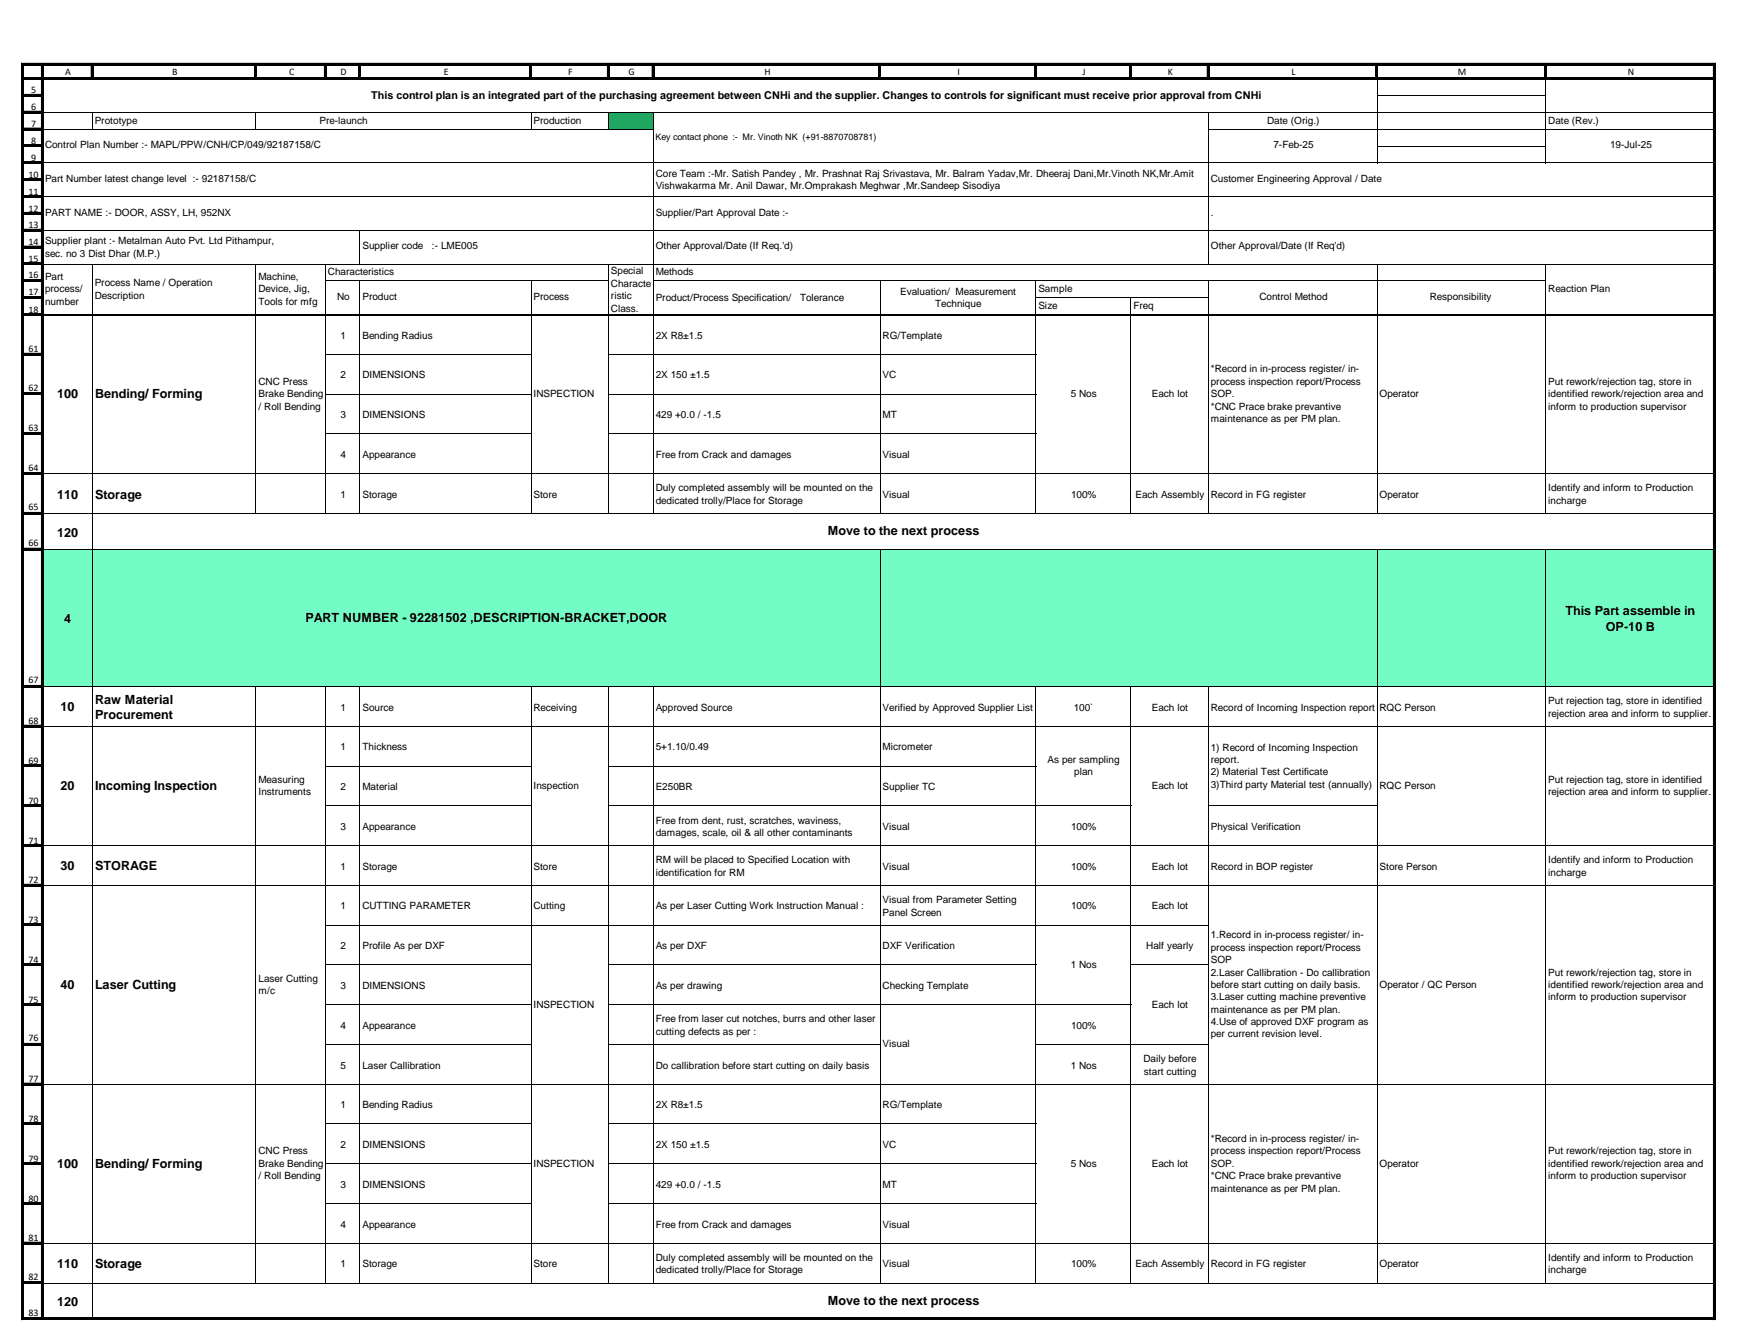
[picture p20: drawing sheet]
<svg xmlns="http://www.w3.org/2000/svg" width="279mm" height="216mm" viewBox="0 0 279 216" stroke-linecap="round" stroke-linejoin="round" font-family="sans-serif">
<defs><g id="words">
<g font-size="2">
<text x="9.2" y="64">100</text>
<text x="15.3" y="64">Bending/ Forming</text>
<text x="9.2" y="80.2">110</text>
<text x="15.3" y="80.2">Storage</text>
<text x="9.2" y="86.3">120</text>
<text x="133.2" y="86.1">Move to the next process</text>
<text x="10.3" y="100.1">4</text>
<text x="49.1" y="100">PART NUMBER - 92281502 ,DESCRIPTION-BRACKET,DOOR</text>
<text x="251.8" y="98.9">This Part assemble in</text>
<text x="258.3" y="101.4">OP-10 B</text>
<text x="15.3" y="113.1">Raw Material</text>
<text x="9.7" y="114.4">10</text>
<text x="15.3" y="115.6">Procurement</text>
<text x="9.7" y="127">20</text>
<text x="15.3" y="127">Incoming Inspection</text>
<text x="9.7" y="139.9">30</text>
<text x="15.3" y="139.9">STORAGE</text>
<text x="9.7" y="159">40</text>
<text x="15.3" y="159">Laser Cutting</text>
<text x="9.2" y="187.7">100</text>
<text x="15.3" y="187.7">Bending/ Forming</text>
<text x="9.2" y="203.9">110</text>
<text x="15.3" y="203.9">Storage</text>
<text x="9.2" y="210">120</text>
<text x="133.2" y="209.8">Move to the next process</text>
</g>
<text font-size="1.7" x="59.7" y="15.9">This control plan is an integrated part of the purchasing agreement between CNHi and the supplier. Changes to controls for significant must receive prior approval from CNHi</text>
<g font-size="1.6">
<text x="5" y="15">5</text>
<text x="5" y="17.7">6</text>
<text x="10.5" y="12">A</text>
<text x="27.7" y="12">B</text>
<text x="46.5" y="12">C</text>
<text x="54.8" y="12">D</text>
<text x="71.4" y="12">E</text>
<text x="91.4" y="12">F</text>
<text x="101.1" y="12">G</text>
<text x="123" y="12">H</text>
<text x="154" y="12">I</text>
<text x="174.1" y="12">J</text>
<text x="187.9" y="12">K</text>
<text x="207.7" y="12">L</text>
<text x="234.5" y="12">M</text>
<text x="261.8" y="12">N</text>
<text x="5" y="20.4">7</text>
<text x="5" y="23.2">8</text>
<text x="7.2" y="23.8">Control Plan Number :- MAPL/PPW/CNH/CP/049/92187158/C</text>
<text x="15.2" y="19.9">Prototype</text>
<text x="51.4" y="19.9">Pre-launch</text>
<text x="85.8" y="19.9">Production</text>
<text x="203.8" y="19.9">Date (Orig.)</text>
<text x="204.8" y="23.8">7-Feb-25</text>
<text x="249" y="19.9">Date (Rev.)</text>
<text x="259" y="23.8">19-Jul-25</text>
<text x="4.6" y="28.6">10</text>
<text x="5" y="25.9">9</text>
<text x="7.2" y="29.3">Part Number latest change level :- 92187158/C</text>
<text x="105.5" y="28.4">Core Team :-Mr. Satish Pandey , Mr. Prashnat Raj Srivastava, Mr. Balram Yadav,Mr. Dheeraj Dani,Mr.Vinoth NK,Mr.Amit</text>
<text x="194.8" y="29.3">Customer Engineering Approval / Date</text>
<text x="4.6" y="31.3">11</text>
<text x="4.6" y="34">12</text>
<text x="7.2" y="34.7">PART NAME :- DOOR, ASSY, LH, 952NX</text>
<text x="105.5" y="30.4">Vishwakarma Mr. Anil Dawar, Mr.Omprakash Meghwar ,Mr.Sandeep Sisodiya</text>
<text x="105.5" y="34.7">Supplier/Part Approval Date :-</text>
<text x="194.8" y="34.7">.</text>
<text x="4.6" y="36.7">13</text>
<text x="4.6" y="39.4">14</text>
<text x="7.2" y="39.3">Supplier plant :- Metalman Auto Pvt. Ltd Pithampur,</text>
<text x="7.2" y="41.2">sec. no 3 Dist Dhar (M.P.)</text>
<text x="58.3" y="40.1">Supplier code</text>
<text x="69.5" y="40.1">:- LME005</text>
<text x="105.5" y="40.1">Other Approval/Date (If Req.'d)</text>
<text x="194.8" y="40.1">Other Approval/Date (If Req'd)</text>
<text x="4.6" y="42.1">15</text>
<text x="4.6" y="44.7">16</text>
<text x="4.6" y="47.4">17</text>
<text x="7.2" y="45">Part</text>
<text x="7.2" y="47">process/</text>
<text x="15.2" y="46">Process Name / Operation</text>
<text x="41.6" y="45">Machine,</text>
<text x="41.6" y="47">Device, Jig,</text>
<text x="52.8" y="44.2">Characteristics</text>
<text x="98.3" y="44.1">Special</text>
<text x="98.3" y="46.1">Characte</text>
<text x="105.5" y="44.2">Methods</text>
<text x="144.8" y="47.4">Evaluation/ Measurement</text>
<text x="167" y="47">Sample</text>
<text x="249" y="46.9">Reaction Plan</text>
<text x="4.6" y="50.3">18</text>
<text x="7.2" y="49">number</text>
<text x="15.2" y="48">Description</text>
<text x="41.6" y="49">Tools for mfg</text>
<text x="54.2" y="48.2">No</text>
<text x="58.3" y="48.2">Product</text>
<text x="85.8" y="48.2">Process</text>
<text x="98.3" y="48.1">ristic</text>
<text x="98.3" y="50.1">Class.</text>
<text x="105.5" y="48.4">Product/Process Specification/</text>
<text x="128.7" y="48.4">Tolerance</text>
<text x="150.4" y="49.4">Technique</text>
<text x="167" y="49.7">Size</text>
<text x="182.3" y="49.7">Freq</text>
<text x="202.6" y="48.2">Control Method</text>
<text x="230" y="48.2">Responsibility</text>
<text x="4.6" y="56.6">61</text>
<text x="54.7" y="54.4">1</text>
<text x="58.3" y="54.4">Bending Radius</text>
<text x="105.5" y="54.4">2X R8±1.5</text>
<text x="142" y="54.4">RG/Template</text>
<text x="194.8" y="59.9">*Record in in-process register/ in-</text>
<text x="4.6" y="62.9">62</text>
<text x="41.6" y="61.9">CNC Press</text>
<text x="41.6" y="63.8">Brake Bending</text>
<text x="41.6" y="65.8">/ Roll Bending</text>
<text x="54.7" y="60.8">2</text>
<text x="58.3" y="60.8">DIMENSIONS</text>
<text x="85.8" y="63.8">INSPECTION</text>
<text x="105.5" y="60.8">2X 150 ±1.5</text>
<text x="142" y="60.8">VC</text>
<text x="172.2" y="63.8">5 Nos</text>
<text x="185.3" y="63.8">Each lot</text>
<text x="194.8" y="61.9">process inspection report/Process</text>
<text x="194.8" y="63.8">SOP.</text>
<text x="194.8" y="65.8">*CNC Prace brake prevantive</text>
<text x="221.9" y="63.8">Operator</text>
<text x="249" y="61.9">Put rework/rejection tag, store in</text>
<text x="249" y="63.8">identified rework/rejection area and</text>
<text x="249" y="65.8">inform to production supervisor</text>
<text x="4.6" y="69.3">63</text>
<text x="54.7" y="67.2">3</text>
<text x="58.3" y="67.2">DIMENSIONS</text>
<text x="105.5" y="67.2">429 +0.0 / -1.5</text>
<text x="142" y="67.2">MT</text>
<text x="194.8" y="67.8">maintenance as per PM plan.</text>
<text x="4.6" y="75.7">64</text>
<text x="54.7" y="73.6">4</text>
<text x="58.3" y="73.6">Appearance</text>
<text x="105.5" y="73.6">Free from Crack and damages</text>
<text x="142" y="73.6">Visual</text>
<text x="4.6" y="82.1">65</text>
<text x="54.7" y="80">1</text>
<text x="58.3" y="80">Storage</text>
<text x="85.8" y="80">Store</text>
<text x="105.5" y="79">Duly completed assembly will be mounted on the</text>
<text x="105.5" y="81">dedicated trolly/Place for Storage</text>
<text x="142" y="80">Visual</text>
<text x="172.3" y="80">100%</text>
<text x="182.7" y="80">Each Assembly</text>
<text x="194.8" y="80">Record in FG register</text>
<text x="221.9" y="80">Operator</text>
<text x="249" y="79">Identify and inform to Production</text>
<text x="249" y="81">incharge</text>
<text x="4.6" y="87.8">66</text>
<text x="4.6" y="109.9">67</text>
<text x="249" y="113.2">Put rejection tag, store in identified</text>
<text x="4.6" y="116.4">68</text>
<text x="54.7" y="114.2">1</text>
<text x="58.3" y="114.2">Source</text>
<text x="85.8" y="114.2">Receiving</text>
<text x="105.5" y="114.2">Approved Source</text>
<text x="142" y="114.2">Verified by Approved Supplier List</text>
<text x="172.7" y="114.2">100`</text>
<text x="185.3" y="114.2">Each lot</text>
<text x="194.8" y="114.2">Record of Incoming Inspection report</text>
<text x="221.9" y="114.2">RQC Person</text>
<text x="249" y="115.2">rejection area and inform to supplier.</text>
<text x="4.6" y="122.8">69</text>
<text x="41.6" y="125.8">Measuring</text>
<text x="54.7" y="120.6">1</text>
<text x="58.3" y="120.6">Thickness</text>
<text x="105.5" y="120.6">5+1.10/0.49</text>
<text x="142" y="120.6">Micrometer</text>
<text x="168.5" y="122.7">As per sampling</text>
<text x="172.8" y="124.7">plan</text>
<text x="194.8" y="120.7">1) Record of Incoming Inspection</text>
<text x="194.8" y="122.7">report.</text>
<text x="194.8" y="124.7">2) Material Test Certificate</text>
<text x="249" y="125.8">Put rejection tag, store in identified</text>
<text x="4.6" y="129.2">70</text>
<text x="41.6" y="127.8">Instruments</text>
<text x="54.7" y="127">2</text>
<text x="58.3" y="127">Material</text>
<text x="85.8" y="126.9">Inspection</text>
<text x="105.5" y="127">E250BR</text>
<text x="142" y="127">Supplier TC</text>
<text x="185.3" y="126.9">Each lot</text>
<text x="194.8" y="126.6">3)Third party Material test (annually)</text>
<text x="221.9" y="126.9">RQC Person</text>
<text x="249" y="127.8">rejection area and inform to supplier.</text>
<text x="4.6" y="135.6">71</text>
<text x="54.7" y="133.4">3</text>
<text x="58.3" y="133.4">Appearance</text>
<text x="105.5" y="132.4">Free from dent, rust, scratches, waviness,</text>
<text x="105.5" y="134.4">damages, scale, oil &amp; all other contaminants</text>
<text x="142" y="133.4">Visual</text>
<text x="172.3" y="133.4">100%</text>
<text x="194.8" y="133.4">Physical Verification</text>
<text x="4.6" y="142">72</text>
<text x="54.7" y="139.8">1</text>
<text x="58.3" y="139.8">Storage</text>
<text x="85.8" y="139.8">Store</text>
<text x="105.5" y="138.8">RM will be placed to Specified Location with</text>
<text x="105.5" y="140.8">identification for RM</text>
<text x="142" y="139.8">Visual</text>
<text x="172.3" y="139.8">100%</text>
<text x="185.3" y="139.8">Each lot</text>
<text x="194.8" y="139.8">Record in BOP register</text>
<text x="221.9" y="139.8">Store Person</text>
<text x="249" y="138.8">Identify and inform to Production</text>
<text x="249" y="140.8">incharge</text>
<text x="4.6" y="148.4">73</text>
<text x="54.7" y="146.2">1</text>
<text x="58.3" y="146.2">CUTTING PARAMETER</text>
<text x="85.8" y="146.2">Cutting</text>
<text x="105.5" y="146.2">As per Laser Cutting Work Instruction Manual :</text>
<text x="142" y="145.2">Visual from Parameter Setting</text>
<text x="142" y="147.2">Panel Screen</text>
<text x="172.3" y="146.2">100%</text>
<text x="185.3" y="146.2">Each lot</text>
<text x="4.6" y="154.8">74</text>
<text x="54.7" y="152.6">2</text>
<text x="58.3" y="152.6">Profile As per DXF</text>
<text x="105.5" y="152.6">As per DXF</text>
<text x="142" y="152.6">DXF Verification</text>
<text x="172.2" y="155.6">1 Nos</text>
<text x="184.4" y="152.6">Half yearly</text>
<text x="194.8" y="150.9">1.Record in in-process register/ in-</text>
<text x="194.8" y="152.8">process inspection report/Process</text>
<text x="194.8" y="154.8">SOP</text>
<text x="4.6" y="161.2">75</text>
<text x="41.6" y="157.8">Laser Cutting</text>
<text x="41.6" y="159.8">m/c</text>
<text x="54.7" y="159">3</text>
<text x="58.3" y="159">DIMENSIONS</text>
<text x="105.5" y="159">As per drawing</text>
<text x="142" y="159">Checking Template</text>
<text x="194.8" y="156.8">2.Laser Callibration - Do callibration</text>
<text x="194.8" y="158.8">before start cutting on daily basis.</text>
<text x="194.8" y="160.8">3.Laser cutting machine preventive</text>
<text x="221.9" y="158.8">Operator / QC Person</text>
<text x="249" y="156.8">Put rework/rejection tag, store in</text>
<text x="249" y="158.8">identified rework/rejection area and</text>
<text x="249" y="160.8">inform to production supervisor</text>
<text x="4.6" y="167.3">76</text>
<text x="54.7" y="165.4">4</text>
<text x="58.3" y="165.4">Appearance</text>
<text x="85.8" y="162">INSPECTION</text>
<text x="105.5" y="164.4">Free from laser cut notches, burrs and other laser</text>
<text x="105.5" y="166.4">cutting defects as per :</text>
<text x="172.3" y="165.4">100%</text>
<text x="185.3" y="162">Each lot</text>
<text x="194.8" y="162.8">maintenance as per PM plan.</text>
<text x="194.8" y="164.8">4.Use of approved DXF program as</text>
<text x="194.8" y="166.8">per current revision level.</text>
<text x="4.6" y="174">77</text>
<text x="54.7" y="171.8">5</text>
<text x="58.3" y="171.8">Laser Callibration</text>
<text x="105.5" y="171.8">Do callibration before start cutting on daily basis</text>
<text x="142" y="168.4">Visual</text>
<text x="172.2" y="171.8">1 Nos</text>
<text x="183.9" y="170.8">Daily before</text>
<text x="184" y="172.8">start cutting</text>
<text x="54.7" y="178.2">1</text>
<text x="58.3" y="178.2">Bending Radius</text>
<text x="105.5" y="178.2">2X R8±1.5</text>
<text x="142" y="178.2">RG/Template</text>
<text x="4.6" y="180.4">78</text>
<text x="41.6" y="185.6">CNC Press</text>
<text x="54.7" y="184.6">2</text>
<text x="58.3" y="184.6">DIMENSIONS</text>
<text x="105.5" y="184.6">2X 150 ±1.5</text>
<text x="142" y="184.6">VC</text>
<text x="194.8" y="183.6">*Record in in-process register/ in-</text>
<text x="194.8" y="185.6">process inspection report/Process</text>
<text x="249" y="185.6">Put rework/rejection tag, store in</text>
<text x="4.6" y="186.8">79</text>
<text x="41.6" y="187.6">Brake Bending</text>
<text x="41.6" y="189.6">/ Roll Bending</text>
<text x="54.7" y="191">3</text>
<text x="58.3" y="191">DIMENSIONS</text>
<text x="85.8" y="187.6">INSPECTION</text>
<text x="105.5" y="191">429 +0.0 / -1.5</text>
<text x="142" y="191">MT</text>
<text x="172.2" y="187.6">5 Nos</text>
<text x="185.3" y="187.6">Each lot</text>
<text x="194.8" y="187.6">SOP.</text>
<text x="194.8" y="189.6">*CNC Prace brake prevantive</text>
<text x="194.8" y="191.5">maintenance as per PM plan.</text>
<text x="221.9" y="187.6">Operator</text>
<text x="249" y="187.6">identified rework/rejection area and</text>
<text x="249" y="189.6">inform to production supervisor</text>
<text x="4.6" y="193.2">80</text>
<text x="54.7" y="197.3">4</text>
<text x="58.3" y="197.3">Appearance</text>
<text x="105.5" y="197.3">Free from Crack and damages</text>
<text x="142" y="197.3">Visual</text>
<text x="4.6" y="199.6">81</text>
<text x="54.7" y="203.7">1</text>
<text x="58.3" y="203.7">Storage</text>
<text x="85.8" y="203.7">Store</text>
<text x="105.5" y="202.7">Duly completed assembly will be mounted on the</text>
<text x="142" y="203.7">Visual</text>
<text x="172.3" y="203.7">100%</text>
<text x="182.7" y="203.7">Each Assembly</text>
<text x="194.8" y="203.7">Record in FG register</text>
<text x="221.9" y="203.7">Operator</text>
<text x="249" y="202.7">Identify and inform to Production</text>
<text x="4.6" y="205.8">82</text>
<text x="105.5" y="204.7">dedicated trolly/Place for Storage</text>
<text x="249" y="204.7">incharge</text>
<text x="4.6" y="211.5">83</text>
</g>
<text font-size="1.4" x="105.4" y="22.5">Key contact phone :- Mr. Vinoth NK (+91-8870708781)</text>
</g></defs>
<g fill="none" stroke="#000" stroke-width=".16">
<path d="M3.8 12.5h3.1M3.8 15.2h3.1M3.8 17.9h3.1M6.7 12.8v37.9M3.8 20.6h3.1M3.8 23.3h3.1M3.8 26h3.1M3.8 28.7h3.1M3.8 31.4h3.1M3.8 34.1h3.1M3.8 36.9h3.1M3.8 39.6h3.1"/>
<path d="M3.8 42.3h3.1M3.8 45h3.1M3.8 47.7h3.1M3.8 50.4h3.1"/>
</g>
<g fill="none" stroke="#000" stroke-width=".34">
<path d="M3.8 12.6h3.1M3.8 15.3h3.1M3.8 18h3.1M6.8 12.7v38M3.8 20.7h3.1M3.8 23.5h3.1M3.8 26.2h3.1M3.8 28.9h3.1M3.8 31.6h3.1M3.8 34.3h3.1M3.8 37h3.1M3.8 39.7h3.1"/>
<path d="M3.8 42.4h3.1M3.8 45.1h3.1M3.8 47.8h3.1M3.8 50.6h3.1"/>
</g>
<path d="M3.8 50.7h3.2v.1h-3.2z" fill-rule="evenodd" fill="#fff"/>
<g fill="none" stroke="#000" stroke-width=".16">
<path d="M6.7 10.5v2.2M7 12.5h268.6M14.7 10.5v2.2M41 10.5v2.2M52.2 10.5v2.2M57.7 10.5v2.2M85.2 10.5v2.2M97.7 10.5v2.2M104.9 10.5v2.2M141.4 10.5v2.2M166.5 10.5v2.2M181.7 10.5v2.2"/>
<path d="M194.2 10.5v2.2M221.3 10.5v2.2M248.5 10.5v2.2M275.6 10.5v2.2"/>
</g>
<g fill="none" stroke="#000" stroke-width=".34">
<path d="M6.8 10.5v2.2M6.9 12.6h268.7M14.8 10.5v2.2M41.2 10.5v2.2M52.3 10.5v2.2M57.9 10.5v2.2M85.4 10.5v2.2M97.8 10.5v2.2M105 10.5v2.2M141.5 10.5v2.2M166.6 10.5v2.2M181.9 10.5v2.2"/>
<path d="M194.3 10.5v2.2M221.5 10.5v2.2M248.6 10.5v2.2"/>
</g>
<path d="M97.8 18h7.3v2.8h-7.3z" fill-rule="evenodd" fill="#00b050"/>
<g fill="none" stroke="#000" stroke-width=".16">
<path d="M7 12.7v37.7M7 18.1h268.6M14.8 18.1v2.7M41.2 18.1v2.7M85.4 18.1v2.7M97.9 18.1v2.7M105.1 18.1v32.3M194.4 18.1v24.4M221.5 12.7v13.6M221.6 15.3h27.1M248.6 12.7v13.6M7 20.8h98.1"/>
<path d="M7 26.2h268.6M7 31.6h268.6M7 37h268.6M57.9 37.1v5.4M194.4 20.8h81.2M221.6 23.5h27.1M3.8 50.7h3.1M3.8 56.8h3.1M6.7 50.7v161.2M7 42.4h268.6M14.8 42.5v7.9M41.2 42.5v7.9"/>
<path d="M52.4 42.5v7.9M52.4 45.2h45.5M57.9 45.2v5.2M85.4 45.2v5.2M97.9 42.5v7.9M105.1 45.2h143.6M141.6 45.2v5.2M166.6 45.2v5.2M166.7 47.9h27.7M181.9 47.9v2.5M194.4 45.2v5.2M221.5 42.5v7.9"/>
<path d="M248.6 42.5v7.9M3.8 63.2h3.1M3.8 69.6h3.1M3.8 76h3.1M3.8 82.4h3.1M3.8 88.1h3.1M3.8 110.2h3.1M3.8 116.6h3.1M3.8 123h3.1M3.8 129.4h3.1M3.8 135.8h3.1M3.8 142.2h3.1"/>
<path d="M3.8 148.6h3.1M3.8 154.9h3.1M3.8 161.3h3.1M3.8 167.7h3.1M3.8 174.1h3.1M3.8 180.5h3.1M3.8 186.9h3.1M3.8 193.3h3.1M3.8 199.7h3.1M3.8 211.9h3.1M3.8 206.1h3.1"/>
</g>
<path d="M275.8 12.7v37.7M6.9 50.6h269" fill="none" stroke="#000" stroke-width=".3"/>
<g fill="none" stroke="#000" stroke-width=".34">
<path d="M3.8 56.9h3.1M6.8 50.7v161.2M3.8 63.3h3.1M3.8 69.7h3.1M3.8 76.1h3.1M3.8 82.5h3.1M3.8 88.3h3.1M3.8 110.3h3.1M3.8 116.7h3.1M3.8 123.1h3.1M3.8 129.5h3.1M3.8 135.9h3.1"/>
<path d="M3.8 142.3h3.1M3.8 148.7h3.1M3.8 155.1h3.1M3.8 161.5h3.1M3.8 167.9h3.1M3.8 174.3h3.1M3.8 180.7h3.1M3.8 187.1h3.1M3.8 193.5h3.1M3.8 199.8h3.1M3.8 206.2h3.1"/>
</g>
<path d="M6.9 88.3h268.7v22.1h-268.7z" fill-rule="evenodd" fill="#73fdc5"/>
<g fill="none" stroke="#000" stroke-width=".16">
<path d="M275.6 10.2v202M275.9 10.2h-272.4v202M7 50.7v161.4M14.8 50.7v161.4M41.2 50.7v31.9M52.4 50.7v31.9M52.4 57h33.1M57.9 50.7v31.9M85.4 50.7v31.9M97.9 50.7v31.9M97.9 57h68.8M105.1 50.7v31.9"/>
<path d="M141.6 50.7v31.9M166.6 50.7v31.9M181.9 50.7v31.9M194.4 50.7v31.9M221.5 50.7v31.9M248.6 50.7v31.9M275.8 50.7v161.4M7 76.2h268.8M52.4 63.4h33.1M52.4 69.8h33.1M97.9 63.4h68.8M97.9 69.8h68.8"/>
<path d="M7 82.5h268.8M7 88.3h268.8M141.6 88.4v117.9M221.5 88.4v117.9M248.6 88.4v117.9M7 110.4h268.8M7 116.8h268.8M41.2 110.4v95.9M52.4 110.4v95.9M57.9 110.4v95.9M85.4 110.4v95.9M97.9 110.4v95.9"/>
<path d="M105.1 110.4v95.9M166.6 110.4v95.9M181.9 110.4v95.9M194.4 110.4v95.9M7 135.9h268.8M52.4 123.2h33.1M52.4 129.5h33.1M97.9 123.2h68.8M97.9 129.5h84.1M194.4 129.5h27.2M7 142.3h268.8M52.4 155.1h33.1"/>
<path d="M52.4 148.7h142M97.9 155.1h68.8M182 155.1h12.4M7 174.3h268.8M52.4 161.5h33.1M52.4 167.9h33.1M97.9 161.5h84.1M97.9 167.9h43.7M166.7 167.9h27.7M7 199.9h268.8M52.4 180.7h33.1M52.4 187.1h33.1"/>
<path d="M52.4 193.5h33.1M97.9 180.7h68.8M97.9 187.1h68.8M97.9 193.5h68.8M3.5 211.9h272.4M7 206.3h268.8M7 212h268.8"/>
</g>
<path d="M3.5 10.3h272.4M3.6 10.2v202M275.8 10.2v202M3.5 212h272.4" fill="none" stroke="#000" stroke-width=".34"/>
<use href="#words"/>
</svg>
